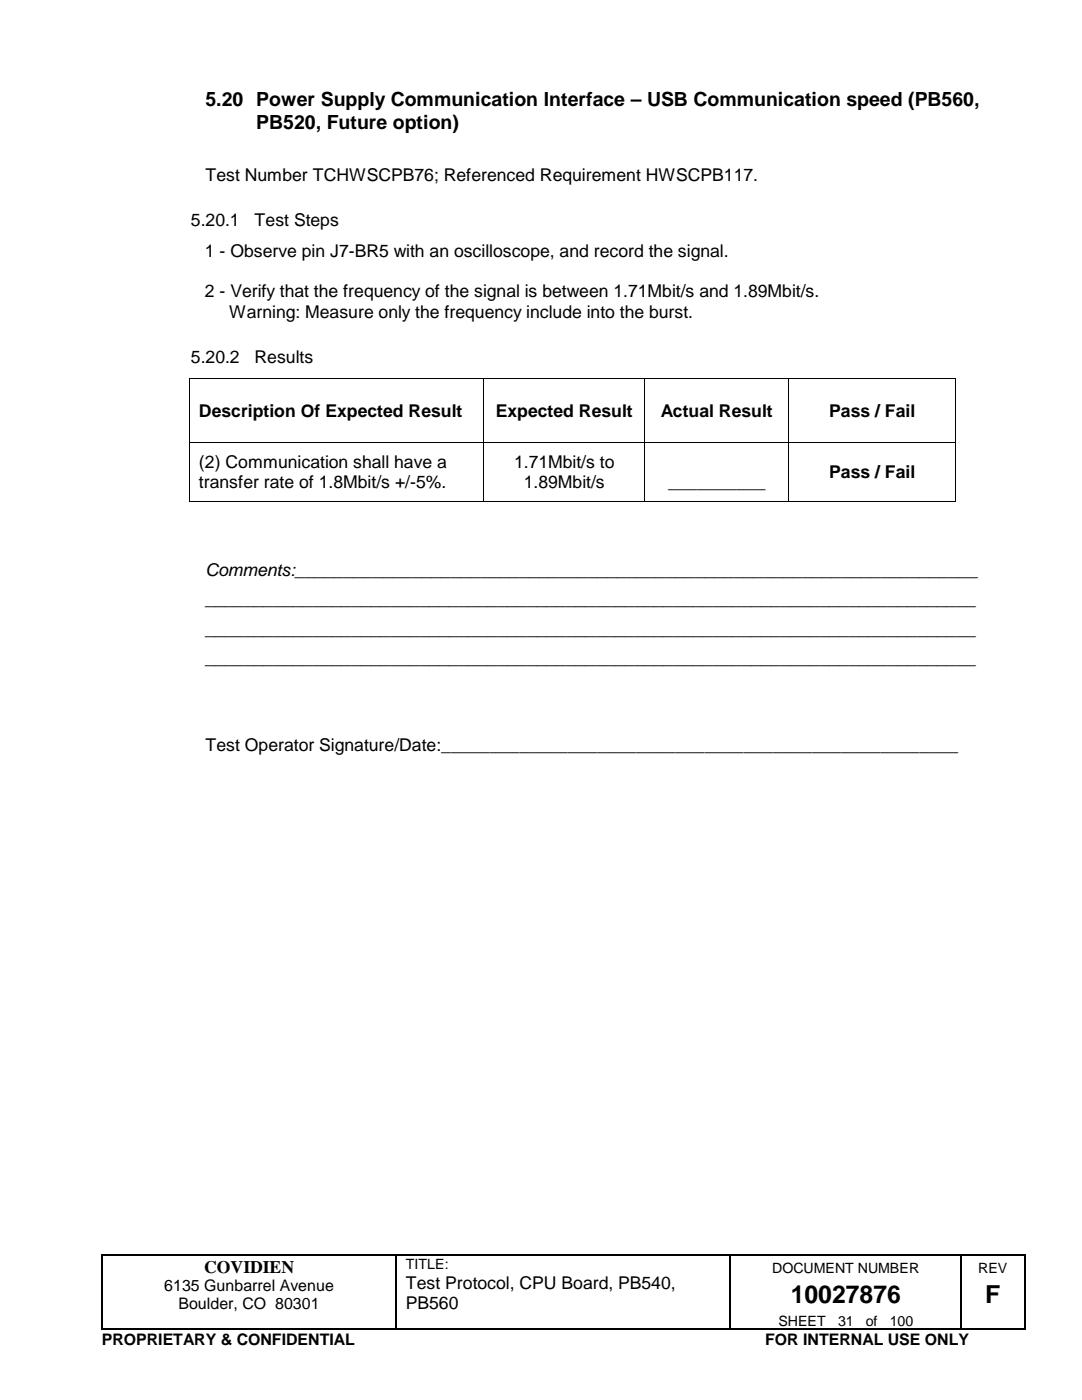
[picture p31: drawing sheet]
<svg xmlns="http://www.w3.org/2000/svg" width="216mm" height="279mm" viewBox="0 0 216 279" stroke-linecap="round" stroke-linejoin="round" font-family="sans-serif">
<defs><g id="words">
<g font-size="4.9">
<text x="157.8" y="260.1">10027876</text>
<text x="196.6" y="260.1">F</text>
</g>
<g font-size="3.9">
<text x="41" y="21.1">5.20 Power Supply Communication Interface – USB Communication speed (PB560,</text>
<text x="51.1" y="25.8">PB520, Future option)</text>
</g>
<g font-size="3.5">
<text x="41" y="36.1">Test Number TCHWSCPB76; Referenced Requirement HWSCPB117.</text>
<text x="38.1" y="45.2">5.20.1</text>
<text x="50.8" y="45.2">Test Steps</text>
<text x="40.9" y="51.3">1 - Observe pin J7-BR5 with an oscilloscope, and record the signal.</text>
<text x="40.9" y="59.4">2 - Verify that the frequency of the signal is between 1.71Mbit/s and 1.89Mbit/s.</text>
<text x="45.7" y="63.4">Warning: Measure only the frequency include into the burst.</text>
<text x="38.1" y="72.5">5.20.2</text>
<text x="50.8" y="72.5">Results</text>
<text x="39.7" y="83.1">Description Of Expected Result</text>
<text x="98.9" y="83.1">Expected Result</text>
<text x="131.9" y="83.1">Actual Result</text>
<text x="165.5" y="83.1">Pass / Fail</text>
<text x="39.7" y="93.4">(2) Communication shall have a</text>
<text x="102.6" y="93.4">1.71Mbit/s to</text>
<text x="165.5" y="95.4">Pass / Fail</text>
<text x="39.7" y="97.4">transfer rate of 1.8Mbit/s +/-5%.</text>
<text x="104.5" y="97.4">1.89Mbit/s</text>
<text x="133.3" y="97.4">__________</text>
<text x="41" y="115">Comments:______________________________________________________________________</text>
<text x="41" y="120.8">_______________________________________________________________________________</text>
<text x="41" y="126.7">_______________________________________________________________________________</text>
<text x="41" y="132.5">_______________________________________________________________________________</text>
<text x="41" y="149.9">Test Operator Signature/Date:_____________________________________________________</text>
<text x="40.7" y="254">COVIDIEN</text>
<text x="81" y="257.2">Test Protocol, CPU Board, PB540,</text>
<text x="81" y="261.2">PB560</text>
</g>
<g font-size="3.2">
<text x="32.8" y="257.7">6135 Gunbarrel Avenue</text>
<text x="35.6" y="261.3">Boulder, CO 80301</text>
<text x="20.3" y="268.5">PROPRIETARY &amp; CONFIDENTIAL</text>
<text x="152.7" y="268.5">FOR INTERNAL USE ONLY</text>
</g>
<g font-size="2.8">
<text x="81" y="253.3">TITLE:</text>
<text x="154.1" y="254">DOCUMENT NUMBER</text>
<text x="195.2" y="254">REV</text>
<text x="155.3" y="264.5">SHEET</text>
<text x="167.2" y="264.5">31</text>
<text x="172.8" y="264.5">of</text>
<text x="177.5" y="264.5">100</text>
</g>
</g></defs>
<g fill="#000">
<path d="M37.7 75.4h.2v.1h-.2zM96.4 75.4h.2v.1h-.2zM128.6 75.4h.2v.1h-.2zM157.3 75.4h.2v.1h-.2zM190.6 75.4h.2v.1h-.2zM37.7 88.2h.2v.2h-.2zM37.7 100h.2v.1h-.2zM96.4 88.2h.2v.2h-.2zM96.4 100h.2v.1h-.2zM128.6 88.2h.2v.2h-.2zM128.6 100h.2v.1h-.2zM157.3 88.2h.2v.2h-.2z"/>
<path d="M157.3 100h.2v.1h-.2zM190.6 88.2h.2v.2h-.2zM190.6 100h.2v.1h-.2zM20.2 250.4h.2v.3h-.2zM79 250.4h.2v.3h-.2zM145.6 250.4h.3v.3h-.3zM191.6 250.4h.3v.3h-.3zM204.3 250.4h.3v.3h-.3zM20.2 265.2h.2v.2h-.2zM79 265.2h.2v.2h-.2zM145.6 265.2h.3v.2h-.3zM191.6 265.2h.3v.2h-.3z"/>
<path d="M204.3 265.2h.3v.2h-.3z"/>
</g>
<g fill="none" stroke="#000" stroke-width=".25">
<path d="M20.3 250.7v14.5M20.4 250.5h58.5M79.1 250.7v14.5M79.2 250.5h66.4M145.8 250.7v14.5M145.9 250.5h45.7M191.8 250.7v14.5M191.9 250.5h12.4M204.5 250.7v14.5M20.4 265.3h58.5M79.2 265.3h66.4M145.9 265.3h45.7"/>
<path d="M191.9 265.3h12.4"/>
</g>
<g fill="none" stroke="#000" stroke-width=".2">
<path d="M37.8 75.5v12.7M37.9 75.4h58.5M96.5 75.5v12.7M96.6 75.4h32M128.7 75.5v12.7M128.8 75.4h28.5M157.4 75.5v12.7M157.5 75.4h33.1M190.7 75.5v12.7M37.8 88.4v11.5M37.9 88.3h58.5M96.5 88.4v11.5"/>
<path d="M96.6 88.3h32M128.7 88.4v11.5M128.8 88.3h28.5M157.4 88.4v11.5M157.5 88.3h33.1M190.7 88.4v11.5M37.9 100h58.5M96.6 100h32M128.8 100h28.5M157.5 100h33.1"/>
</g>
<use href="#words"/>
</svg>
